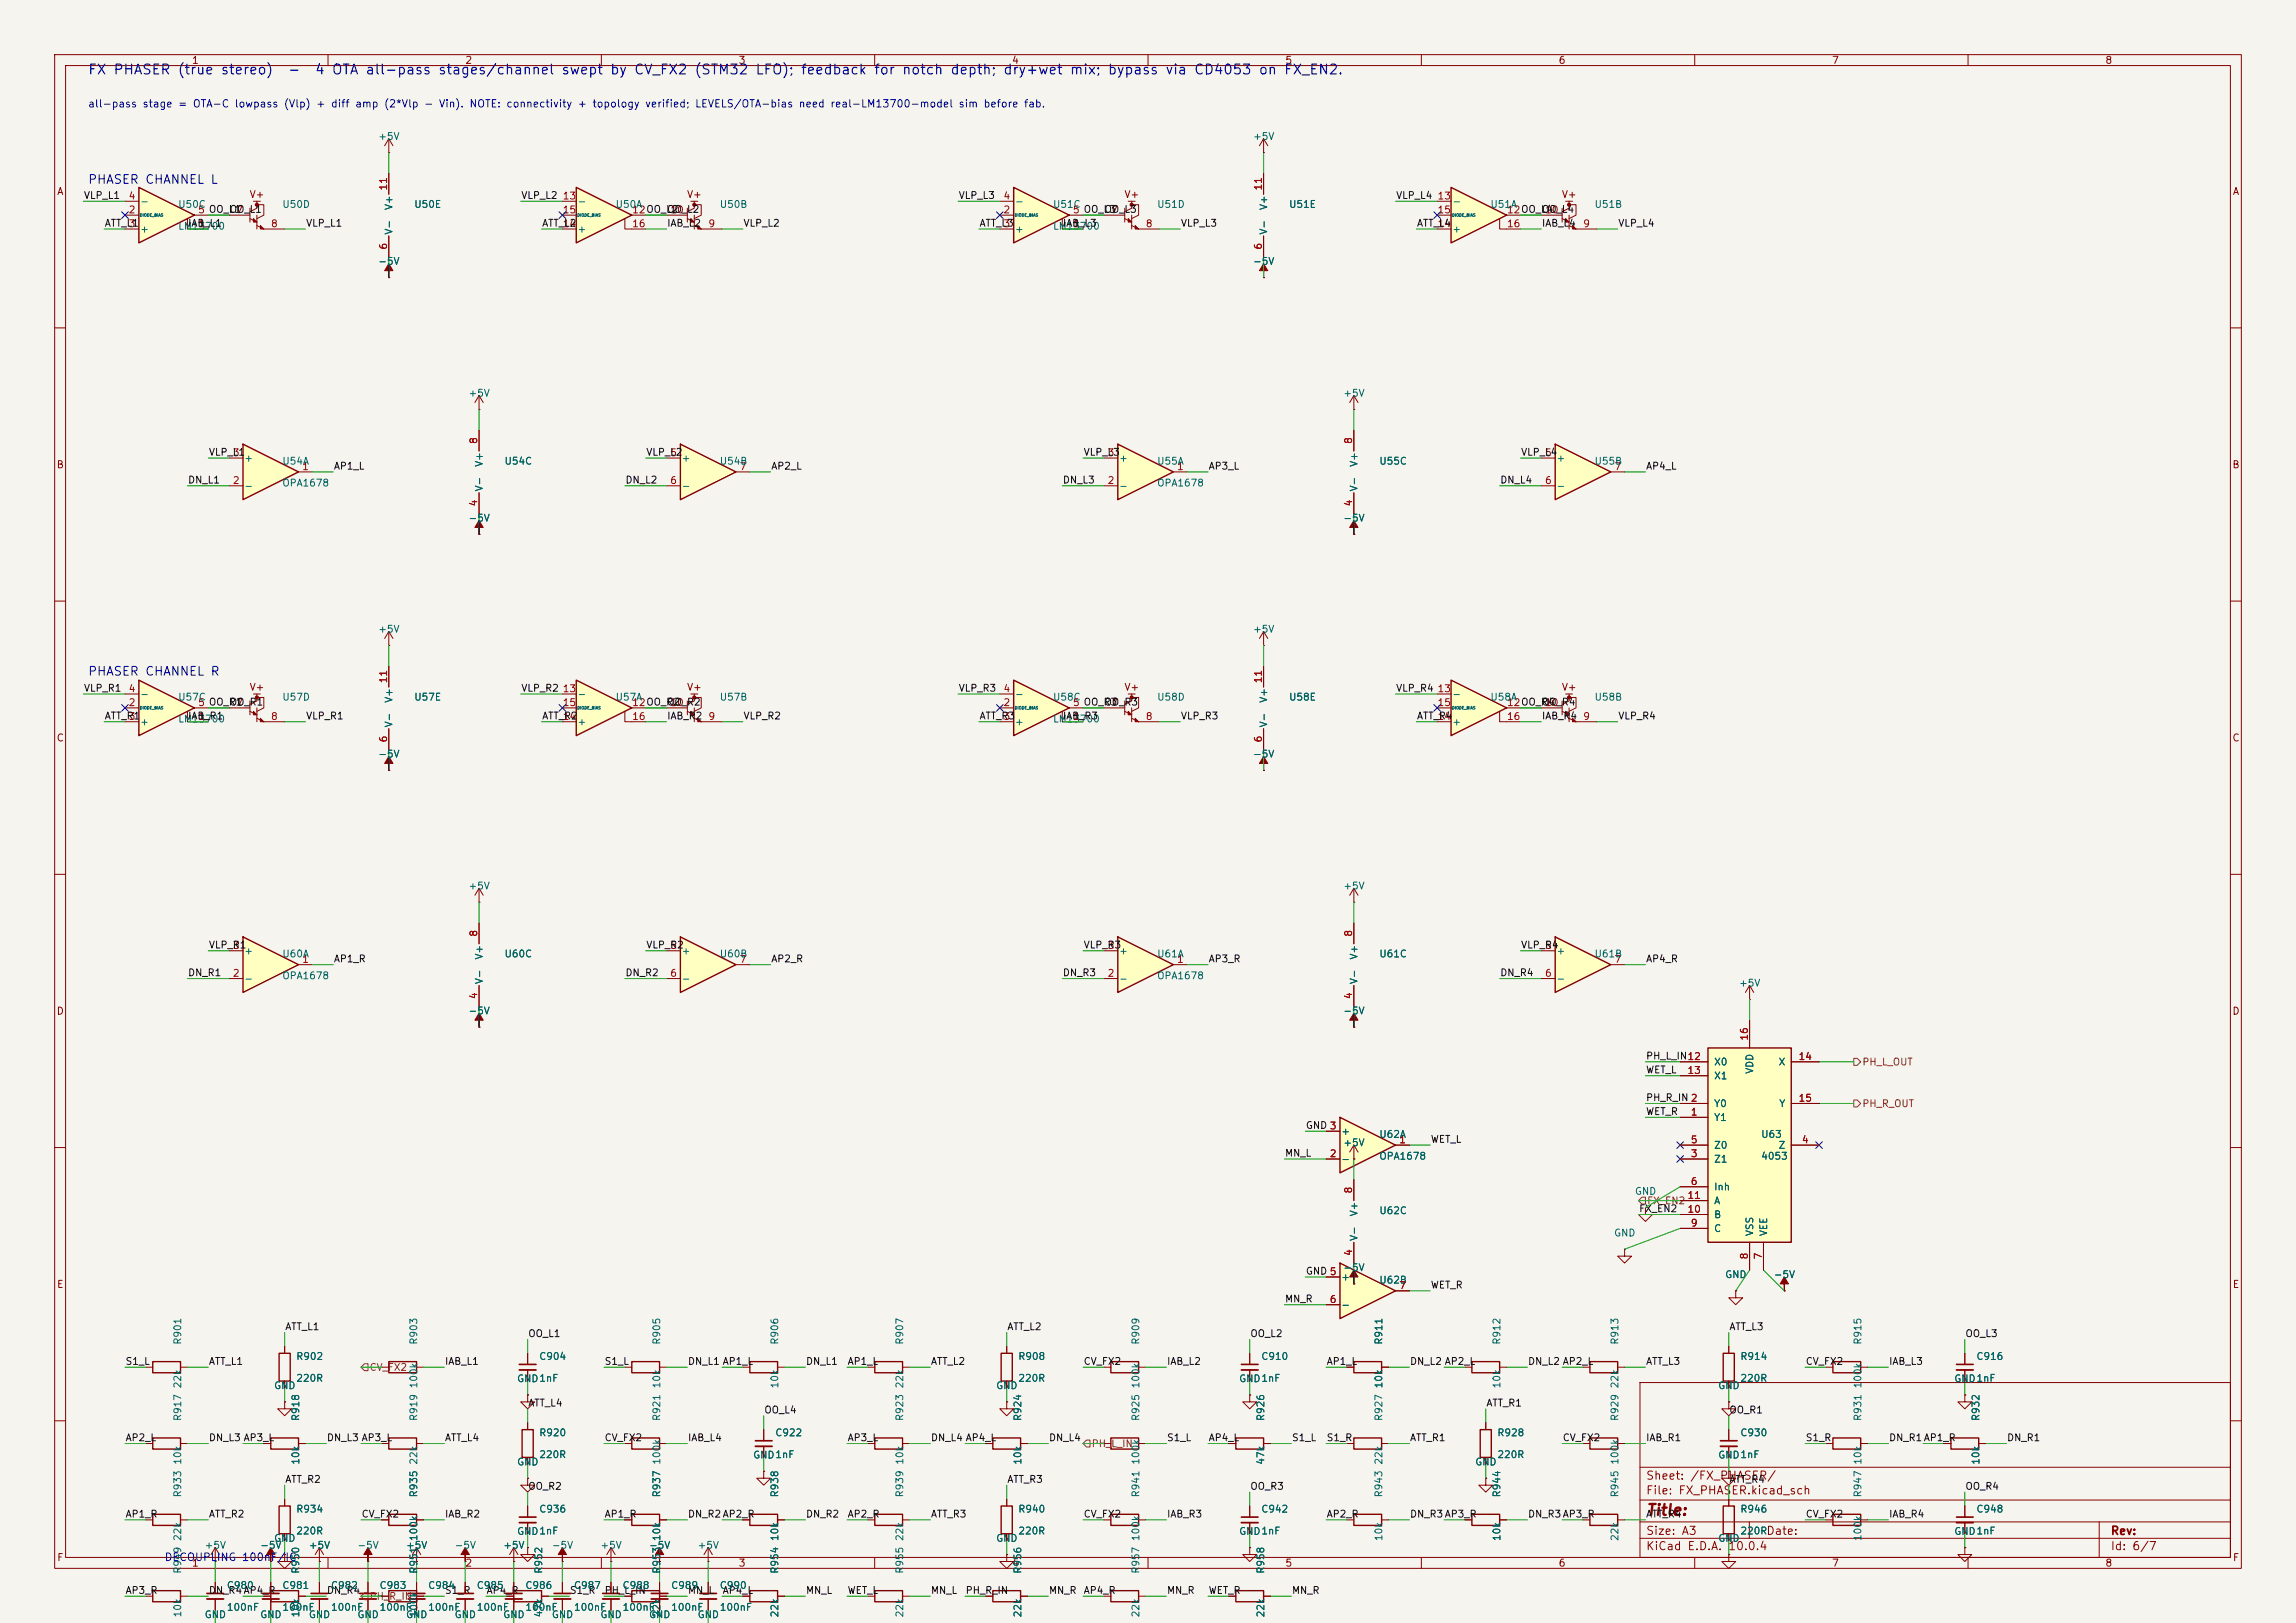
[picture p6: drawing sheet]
<svg xmlns="http://www.w3.org/2000/svg" width="420mm" height="297mm" viewBox="0 0 420 297" stroke-linecap="round" stroke-linejoin="round" font-family="sans-serif">
<defs><g id="words">
<text font-size="2" fill="#840000" x="301" y="277.8">Title:</text>
<g font-size="1.8" fill="#0000c2">
<text x="16" y="14.1">FX PHASER (true stereo)</text>
<text x="52.5" y="14.1">-</text>
<text x="57.5" y="14.1">4 OTA all-pass stages/channel swept by CV_FX2 (STM32 LFO); feedback for notch depth; dry+wet mix; bypass via CD4053 on FX_EN2.</text>
</g>
<g font-size="1.6" fill="#0000c2">
<text x="16" y="34">PHASER CHANNEL L</text>
<text x="16" y="124">PHASER CHANNEL R</text>
</g>
<g font-size="1.5" fill="#840000">
<text x="301" y="273.8">File: FX_PHASER.kicad_sch</text>
<text x="301" y="271.1">Sheet: /FX_PHASER/</text>
<text x="301" y="281.2">Size: A3</text>
<text x="323" y="281.2">Date:</text>
<text x="386" y="281.2">Rev:</text>
<text x="301" y="284">KiCad E.D.A. 10.0.4</text>
<text x="386" y="284">Id: 6/7</text>
</g>
<text font-size="1.4" fill="#0000c2" x="30" y="286">DECOUPLING 100nF/IC</text>
<g font-size="1.3" fill="#840000">
<text x="35" y="12">1</text>
<text x="85" y="12">2</text>
<text x="135" y="12">3</text>
<text x="185" y="12">4</text>
<text x="235" y="12">5</text>
<text x="285" y="12">6</text>
<text x="335" y="12">7</text>
<text x="385" y="12">8</text>
<text x="10.3" y="36">A</text>
<text x="408.3" y="36">A</text>
<text x="45.6" y="36.5">V+</text>
<text x="125.6" y="36.5">V+</text>
<text x="205.6" y="36.5">V+</text>
<text x="285.6" y="36.5">V+</text>
<text x="10.3" y="86">B</text>
<text x="408.2" y="86">B</text>
<text x="45.6" y="126.7">V+</text>
<text x="125.6" y="126.7">V+</text>
<text x="205.6" y="126.7">V+</text>
<text x="285.6" y="126.7">V+</text>
<text x="10.3" y="136">C</text>
<text x="408.2" y="136">C</text>
<text x="10.3" y="186">D</text>
<text x="408.2" y="186">D</text>
<text x="10.3" y="236">E</text>
<text x="408.3" y="236">E</text>
<text x="10.3" y="286">F</text>
<text x="35" y="287">1</text>
<text x="85" y="287">2</text>
<text x="135" y="287">3</text>
<text x="185" y="287">4</text>
<text x="235" y="287">5</text>
<text x="285" y="287">6</text>
<text x="335" y="287">7</text>
<text x="385" y="287">8</text>
<text x="408.3" y="286">F</text>
</g>
<text font-size="1.3" fill="#0000c2" x="16" y="20">all-pass stage = OTA-C lowpass (Vlp) + diff amp (2*Vlp - Vin). NOTE: connectivity + topology verified; LEVELS/OTA-bias need real-LM13700-model sim before fab.</text>
<g font-size="1.3" fill="#006464">
<text x="69.1" y="25.9">+5V</text>
<text x="229.1" y="25.9">+5V</text>
<text x="25.5" y="37.8">-</text>
<text x="32.5" y="38.3">U50C</text>
<text x="51.5" y="38.3">U50D</text>
<text x="72.1" y="38.6" transform="rotate(-90 72.1 38.6)">V+</text>
<text x="75.7" y="38.3">U50E</text>
<text x="105.5" y="37.8">-</text>
<text x="112.5" y="38.3">U50A</text>
<text x="131.5" y="38.3">U50B</text>
<text x="185.5" y="37.8">-</text>
<text x="192.5" y="38.3">U51C</text>
<text x="211.6" y="38.3">U51D</text>
<text x="232.1" y="38.6" transform="rotate(-90 232.1 38.6)">V+</text>
<text x="235.7" y="38.3">U51E</text>
<text x="265.6" y="37.8">-</text>
<text x="272.5" y="38.3">U51A</text>
<text x="291.6" y="38.3">U51B</text>
<text x="25.5" y="42.9">+</text>
<text x="32.5" y="42.3">LM13700</text>
<text x="72.1" y="43.1" transform="rotate(-90 72.1 43.1)">V-</text>
<text x="105.5" y="42.9">+</text>
<text x="185.5" y="42.9">+</text>
<text x="192.5" y="42.3">LM13700</text>
<text x="232.1" y="43.1" transform="rotate(-90 232.1 43.1)">V-</text>
<text x="265.6" y="42.9">+</text>
<text x="69.1" y="48.8">-5V</text>
<text x="229.1" y="48.8">-5V</text>
<text x="85.6" y="72.9">+5V</text>
<text x="245.6" y="72.9">+5V</text>
<text x="44.6" y="89.9">-</text>
<text x="44.6" y="84.8">+</text>
<text x="51.5" y="85.3">U54A</text>
<text x="51.5" y="89.3">OPA1678</text>
<text x="88.6" y="85.5" transform="rotate(-90 88.6 85.5)">V+</text>
<text x="92.2" y="85.3">U54C</text>
<text x="124.6" y="84.8">+</text>
<text x="124.6" y="89.9">-</text>
<text x="131.5" y="85.3">U54B</text>
<text x="204.6" y="89.9">-</text>
<text x="204.6" y="84.8">+</text>
<text x="211.6" y="85.3">U55A</text>
<text x="211.6" y="89.3">OPA1678</text>
<text x="248.6" y="85.5" transform="rotate(-90 248.6 85.5)">V+</text>
<text x="252.2" y="85.3">U55C</text>
<text x="284.6" y="84.8">+</text>
<text x="284.6" y="89.9">-</text>
<text x="291.6" y="85.3">U55B</text>
<text x="85.6" y="95.8">-5V</text>
<text x="88.6" y="90" transform="rotate(-90 88.6 90)">V-</text>
<text x="245.6" y="95.8">-5V</text>
<text x="248.6" y="90" transform="rotate(-90 248.6 90)">V-</text>
<text x="69.1" y="116.1">+5V</text>
<text x="229.1" y="116.1">+5V</text>
<text x="25.5" y="128">-</text>
<text x="32.5" y="128.5">U57C</text>
<text x="51.5" y="128.5">U57D</text>
<text x="72.1" y="128.7" transform="rotate(-90 72.1 128.7)">V+</text>
<text x="75.7" y="128.5">U57E</text>
<text x="105.5" y="128">-</text>
<text x="112.5" y="128.5">U57A</text>
<text x="131.5" y="128.5">U57B</text>
<text x="185.5" y="128">-</text>
<text x="192.5" y="128.5">U58C</text>
<text x="211.6" y="128.5">U58D</text>
<text x="232.1" y="128.7" transform="rotate(-90 232.1 128.7)">V+</text>
<text x="235.7" y="128.5">U58E</text>
<text x="265.6" y="128">-</text>
<text x="272.5" y="128.5">U58A</text>
<text x="291.6" y="128.5">U58B</text>
<text x="25.5" y="133.1">+</text>
<text x="32.5" y="132.5">LM13700</text>
<text x="72.1" y="133.2" transform="rotate(-90 72.1 133.2)">V-</text>
<text x="105.5" y="133.1">+</text>
<text x="185.5" y="133.1">+</text>
<text x="192.5" y="132.5">LM13700</text>
<text x="232.1" y="133.2" transform="rotate(-90 232.1 133.2)">V-</text>
<text x="265.6" y="133.1">+</text>
<text x="69.1" y="138.9">-5V</text>
<text x="229.1" y="138.9">-5V</text>
<text x="85.6" y="163.1">+5V</text>
<text x="245.6" y="163.1">+5V</text>
<text x="44.6" y="175">+</text>
<text x="51.5" y="175.5">U60A</text>
<text x="51.5" y="179.5">OPA1678</text>
<text x="88.6" y="175.7" transform="rotate(-90 88.6 175.7)">V+</text>
<text x="92.2" y="175.5">U60C</text>
<text x="124.6" y="175">+</text>
<text x="131.5" y="175.5">U60B</text>
<text x="204.6" y="175">+</text>
<text x="211.6" y="175.5">U61A</text>
<text x="211.6" y="179.5">OPA1678</text>
<text x="248.6" y="175.7" transform="rotate(-90 248.6 175.7)">V+</text>
<text x="252.2" y="175.5">U61C</text>
<text x="284.6" y="175">+</text>
<text x="291.6" y="175.5">U61B</text>
<text x="44.6" y="180">-</text>
<text x="85.6" y="185.9">-5V</text>
<text x="88.6" y="180.2" transform="rotate(-90 88.6 180.2)">V-</text>
<text x="124.6" y="180">-</text>
<text x="204.6" y="180">-</text>
<text x="245.6" y="185.9">-5V</text>
<text x="248.6" y="180.2" transform="rotate(-90 248.6 180.2)">V-</text>
<text x="284.6" y="180">-</text>
<text x="318" y="180.9">+5V</text>
<text x="313.4" y="195.3">X0</text>
<text x="313.4" y="197.8">X1</text>
<text x="321" y="196.6" transform="rotate(-90 321 196.6)">VDD</text>
<text x="325.2" y="195.3">X</text>
<text x="313.4" y="202.9">Y0</text>
<text x="325.4" y="202.9">Y</text>
<text x="245.2" y="208">+</text>
<text x="252.2" y="208.5">U62A</text>
<text x="313.4" y="205.4">Y1</text>
<text x="322" y="208.5">U63</text>
<text x="245.2" y="213.1">-</text>
<text x="245.6" y="210.1">+5V</text>
<text x="252.2" y="212.5">OPA1678</text>
<text x="313.4" y="213.1">Z1</text>
<text x="313.4" y="210.5">Z0</text>
<text x="322" y="212.5">4053</text>
<text x="325.2" y="210.5">Z</text>
<text x="299" y="219">GND</text>
<text x="313.4" y="218.1">Inh</text>
<text x="313.4" y="220.7">A</text>
<text x="248.6" y="227.2" transform="rotate(-90 248.6 227.2)">V-</text>
<text x="248.6" y="222.7" transform="rotate(-90 248.6 222.7)">V+</text>
<text x="252.2" y="222.5">U62C</text>
<text x="295.1" y="226.6">GND</text>
<text x="313.4" y="225.8">C</text>
<text x="313.4" y="223.2">B</text>
<text x="321" y="226.3" transform="rotate(-90 321 226.3)">VSS</text>
<text x="323.6" y="226.3" transform="rotate(-90 323.6 226.3)">VEE</text>
<text x="245.6" y="232.9">-5V</text>
<text x="245.2" y="234.7">+</text>
<text x="245.2" y="239.7">-</text>
<text x="252.2" y="235.2">U62B</text>
<text x="315.5" y="234.2">GND</text>
<text x="324.4" y="234.2">-5V</text>
<text x="33.5" y="246.2" transform="rotate(-90 33.5 246.2)">R901</text>
<text x="54.1" y="249.2">R902</text>
<text x="76.6" y="246.2" transform="rotate(-90 76.6 246.2)">R903</text>
<text x="98.5" y="249.2">C904</text>
<text x="121.1" y="246.2" transform="rotate(-90 121.1 246.2)">R905</text>
<text x="142.7" y="246.2" transform="rotate(-90 142.7 246.2)">R906</text>
<text x="165.5" y="246.2" transform="rotate(-90 165.5 246.2)">R907</text>
<text x="186.2" y="249.2">R908</text>
<text x="208.7" y="246.2" transform="rotate(-90 208.7 246.2)">R909</text>
<text x="230.6" y="249.2">C910</text>
<text x="253.2" y="246.2" transform="rotate(-90 253.2 246.2)">R911</text>
<text x="274.8" y="246.2" transform="rotate(-90 274.8 246.2)">R912</text>
<text x="296.3" y="246.2" transform="rotate(-90 296.3 246.2)">R913</text>
<text x="318.2" y="249.2">R914</text>
<text x="340.8" y="246.2" transform="rotate(-90 340.8 246.2)">R915</text>
<text x="361.4" y="249.2">C916</text>
<text x="33.5" y="254.2" transform="rotate(-90 33.5 254.2)">22k</text>
<text x="50" y="254.5">GND</text>
<text x="54.1" y="253.2">220R</text>
<text x="76.6" y="254.2" transform="rotate(-90 76.6 254.2)">100k</text>
<text x="94.5" y="253.2">GND1nF</text>
<text x="121.1" y="254.2" transform="rotate(-90 121.1 254.2)">10k</text>
<text x="142.7" y="254.2" transform="rotate(-90 142.7 254.2)">10k</text>
<text x="165.5" y="254.2" transform="rotate(-90 165.5 254.2)">22k</text>
<text x="182.1" y="254.5">GND</text>
<text x="186.2" y="253.2">220R</text>
<text x="208.7" y="254.2" transform="rotate(-90 208.7 254.2)">100k</text>
<text x="226.6" y="253.2">GND1nF</text>
<text x="253.2" y="254.2" transform="rotate(-90 253.2 254.2)">10k</text>
<text x="274.8" y="254.2" transform="rotate(-90 274.8 254.2)">10k</text>
<text x="296.3" y="254.2" transform="rotate(-90 296.3 254.2)">22k</text>
<text x="314.2" y="254.5">GND</text>
<text x="318.2" y="253.2">220R</text>
<text x="340.8" y="254.2" transform="rotate(-90 340.8 254.2)">100k</text>
<text x="357.4" y="253.2">GND1nF</text>
<text x="33.5" y="260.2" transform="rotate(-90 33.5 260.2)">R917</text>
<text x="55" y="260.2" transform="rotate(-90 55 260.2)">R918</text>
<text x="76.6" y="260.2" transform="rotate(-90 76.6 260.2)">R919</text>
<text x="98.5" y="263.1">R920</text>
<text x="121.1" y="260.2" transform="rotate(-90 121.1 260.2)">R921</text>
<text x="141.7" y="263.1">C922</text>
<text x="165.5" y="260.2" transform="rotate(-90 165.5 260.2)">R923</text>
<text x="187.1" y="260.2" transform="rotate(-90 187.1 260.2)">R924</text>
<text x="208.7" y="260.2" transform="rotate(-90 208.7 260.2)">R925</text>
<text x="231.6" y="260.2" transform="rotate(-90 231.6 260.2)">R926</text>
<text x="253.2" y="260.2" transform="rotate(-90 253.2 260.2)">R927</text>
<text x="273.8" y="263.1">R928</text>
<text x="296.3" y="260.2" transform="rotate(-90 296.3 260.2)">R929</text>
<text x="318.2" y="263.1">C930</text>
<text x="340.8" y="260.2" transform="rotate(-90 340.8 260.2)">R931</text>
<text x="362.4" y="260.2" transform="rotate(-90 362.4 260.2)">R932</text>
<text x="33.5" y="268.2" transform="rotate(-90 33.5 268.2)">10k</text>
<text x="55" y="268.2" transform="rotate(-90 55 268.2)">10k</text>
<text x="76.6" y="268.2" transform="rotate(-90 76.6 268.2)">22k</text>
<text x="94.5" y="268.5">GND</text>
<text x="98.5" y="267.1">220R</text>
<text x="121.1" y="268.2" transform="rotate(-90 121.1 268.2)">100k</text>
<text x="137.7" y="267.2">GND1nF</text>
<text x="165.5" y="268.2" transform="rotate(-90 165.5 268.2)">10k</text>
<text x="187.1" y="268.2" transform="rotate(-90 187.1 268.2)">10k</text>
<text x="208.7" y="268.2" transform="rotate(-90 208.7 268.2)">100k</text>
<text x="231.6" y="268.2" transform="rotate(-90 231.6 268.2)">47k</text>
<text x="253.2" y="268.2" transform="rotate(-90 253.2 268.2)">22k</text>
<text x="269.7" y="268.5">GND</text>
<text x="273.8" y="267.1">220R</text>
<text x="296.3" y="268.2" transform="rotate(-90 296.3 268.2)">100k</text>
<text x="314.2" y="267.2">GND1nF</text>
<text x="340.8" y="268.2" transform="rotate(-90 340.8 268.2)">10k</text>
<text x="362.4" y="268.2" transform="rotate(-90 362.4 268.2)">10k</text>
<text x="33.5" y="274.1" transform="rotate(-90 33.5 274.1)">R933</text>
<text x="76.6" y="274.1" transform="rotate(-90 76.6 274.1)">R935</text>
<text x="121.1" y="274.1" transform="rotate(-90 121.1 274.1)">R937</text>
<text x="142.7" y="274.1" transform="rotate(-90 142.7 274.1)">R938</text>
<text x="165.5" y="274.1" transform="rotate(-90 165.5 274.1)">R939</text>
<text x="208.7" y="274.1" transform="rotate(-90 208.7 274.1)">R941</text>
<text x="253.2" y="274.1" transform="rotate(-90 253.2 274.1)">R943</text>
<text x="274.8" y="274.1" transform="rotate(-90 274.8 274.1)">R944</text>
<text x="296.3" y="274.1" transform="rotate(-90 296.3 274.1)">R945</text>
<text x="340.8" y="274.1" transform="rotate(-90 340.8 274.1)">R947</text>
<text x="54.1" y="277.1">R934</text>
<text x="54.1" y="281.1">220R</text>
<text x="94.5" y="281.2">GND1nF</text>
<text x="98.5" y="277.1">C936</text>
<text x="186.2" y="277.1">R940</text>
<text x="186.2" y="281.1">220R</text>
<text x="226.6" y="281.2">GND1nF</text>
<text x="230.6" y="277.1">C942</text>
<text x="318.2" y="277.1">R946</text>
<text x="318.2" y="281.1">220R</text>
<text x="357.4" y="281.2">GND1nF</text>
<text x="361.4" y="277.1">C948</text>
<text x="33.5" y="282.1" transform="rotate(-90 33.5 282.1)">22k</text>
<text x="37.3" y="283.7">+5V</text>
<text x="47.5" y="283.7">-5V</text>
<text x="50" y="282.5">GND</text>
<text x="56.4" y="283.7">+5V</text>
<text x="65.3" y="283.7">-5V</text>
<text x="74.2" y="283.7">+5V</text>
<text x="76.6" y="282.1" transform="rotate(-90 76.6 282.1)">100k</text>
<text x="83.1" y="283.7">-5V</text>
<text x="91.9" y="283.7">+5V</text>
<text x="100.8" y="283.7">-5V</text>
<text x="109.7" y="283.7">+5V</text>
<text x="118.6" y="283.7">-5V</text>
<text x="121.1" y="282.1" transform="rotate(-90 121.1 282.1)">10k</text>
<text x="127.5" y="283.7">+5V</text>
<text x="142.7" y="282.1" transform="rotate(-90 142.7 282.1)">10k</text>
<text x="165.5" y="282.1" transform="rotate(-90 165.5 282.1)">22k</text>
<text x="182.1" y="282.5">GND</text>
<text x="208.7" y="282.1" transform="rotate(-90 208.7 282.1)">100k</text>
<text x="253.2" y="282.1" transform="rotate(-90 253.2 282.1)">10k</text>
<text x="274.8" y="282.1" transform="rotate(-90 274.8 282.1)">10k</text>
<text x="296.3" y="282.1" transform="rotate(-90 296.3 282.1)">22k</text>
<text x="314.2" y="282.5">GND</text>
<text x="340.8" y="282.1" transform="rotate(-90 340.8 282.1)">100k</text>
<text x="33.5" y="288.1" transform="rotate(-90 33.5 288.1)">R949</text>
<text x="41.4" y="291.1">C980</text>
<text x="51.5" y="291.1">C981</text>
<text x="55" y="288.1" transform="rotate(-90 55 288.1)">R950</text>
<text x="60.4" y="291.1">C982</text>
<text x="69.3" y="291.1">C983</text>
<text x="76.6" y="288.1" transform="rotate(-90 76.6 288.1)">R951</text>
<text x="78.2" y="291.1">C984</text>
<text x="87.1" y="291.1">C985</text>
<text x="96" y="291.1">C986</text>
<text x="99.5" y="288.1" transform="rotate(-90 99.5 288.1)">R952</text>
<text x="104.9" y="291.1">C987</text>
<text x="113.8" y="291.1">C988</text>
<text x="121.1" y="288.1" transform="rotate(-90 121.1 288.1)">R953</text>
<text x="122.7" y="291.1">C989</text>
<text x="131.5" y="291.1">C990</text>
<text x="142.7" y="288.1" transform="rotate(-90 142.7 288.1)">R954</text>
<text x="165.5" y="288.1" transform="rotate(-90 165.5 288.1)">R955</text>
<text x="187.1" y="288.1" transform="rotate(-90 187.1 288.1)">R956</text>
<text x="208.7" y="288.1" transform="rotate(-90 208.7 288.1)">R957</text>
<text x="231.6" y="288.1" transform="rotate(-90 231.6 288.1)">R958</text>
<text x="33.5" y="296.1" transform="rotate(-90 33.5 296.1)">10k</text>
<text x="37.3" y="296.4">GND</text>
<text x="41.4" y="295.1">100nF</text>
<text x="47.5" y="296.4">GND</text>
<text x="51.5" y="295.1">100nF</text>
<text x="55" y="296.1" transform="rotate(-90 55 296.1)">10k</text>
<text x="56.4" y="296.4">GND</text>
<text x="60.4" y="295.1">100nF</text>
<text x="65.3" y="296.4">GND</text>
<text x="69.3" y="295.1">100nF</text>
<text x="74.2" y="296.4">GND</text>
<text x="76.6" y="296.1" transform="rotate(-90 76.6 296.1)">100k</text>
<text x="78.2" y="295.1">100nF</text>
<text x="83.1" y="296.4">GND</text>
<text x="87.1" y="295.1">100nF</text>
<text x="91.9" y="296.4">GND</text>
<text x="96" y="295.1">100nF</text>
<text x="99.5" y="296.1" transform="rotate(-90 99.5 296.1)">47k</text>
<text x="100.8" y="296.4">GND</text>
<text x="104.9" y="295.1">100nF</text>
<text x="109.7" y="296.4">GND</text>
<text x="113.8" y="295.1">100nF</text>
<text x="118.6" y="296.4">GND</text>
<text x="121.1" y="296.1" transform="rotate(-90 121.1 296.1)">22k</text>
<text x="122.7" y="295.1">100nF</text>
<text x="127.5" y="296.4">GND</text>
<text x="131.5" y="295.1">100nF</text>
<text x="142.7" y="296.1" transform="rotate(-90 142.7 296.1)">22k</text>
<text x="165.5" y="296.1" transform="rotate(-90 165.5 296.1)">22k</text>
<text x="187.1" y="296.1" transform="rotate(-90 187.1 296.1)">22k</text>
<text x="208.7" y="296.1" transform="rotate(-90 208.7 296.1)">22k</text>
<text x="231.6" y="296.1" transform="rotate(-90 231.6 296.1)">22k</text>
</g>
<g font-size="1.3" fill="#a90000">
<text x="71.1" y="35" transform="rotate(-90 71.1 35)">11</text>
<text x="231.1" y="35" transform="rotate(-90 231.1 35)">11</text>
<text x="23.4" y="39.3">2</text>
<text x="23.4" y="41.9">3</text>
<text x="23.4" y="36.8">4</text>
<text x="36.1" y="41.9">1</text>
<text x="36.1" y="39.3">5 OO_L1</text>
<text x="43.1" y="39.3">7</text>
<text x="49.5" y="41.9">8</text>
<text x="102.8" y="36.8">13</text>
<text x="102.8" y="41.9">14</text>
<text x="102.8" y="39.3">15</text>
<text x="115.5" y="39.3">12OO_L2</text>
<text x="115.5" y="41.9">16</text>
<text x="122.5" y="39.3">10</text>
<text x="129.5" y="41.9">9</text>
<text x="183.4" y="39.3">2</text>
<text x="183.4" y="41.9">3</text>
<text x="183.4" y="36.8">4</text>
<text x="196.1" y="41.9">1</text>
<text x="196.1" y="39.3">5 OO_L3</text>
<text x="203.1" y="39.3">7</text>
<text x="209.5" y="41.9">8</text>
<text x="262.8" y="36.8">13</text>
<text x="262.8" y="41.9">14</text>
<text x="262.8" y="39.3">15</text>
<text x="275.5" y="39.3">12OO_L4</text>
<text x="275.5" y="41.9">16</text>
<text x="282.5" y="39.3">10</text>
<text x="289.5" y="41.9">9</text>
<text x="71.1" y="45.8" transform="rotate(-90 71.1 45.8)">6</text>
<text x="231.1" y="45.8" transform="rotate(-90 231.1 45.8)">6</text>
<text x="42.5" y="83.8">3</text>
<text x="87.6" y="81.4" transform="rotate(-90 87.6 81.4)">8</text>
<text x="122.5" y="83.8">5</text>
<text x="202.5" y="83.8">3</text>
<text x="247.6" y="81.4" transform="rotate(-90 247.6 81.4)">8</text>
<text x="282.5" y="83.8">5</text>
<text x="42.5" y="88.9">2</text>
<text x="55.2" y="86.3">1</text>
<text x="122.5" y="88.9">6</text>
<text x="135.2" y="86.3">7</text>
<text x="202.5" y="88.9">2</text>
<text x="215.2" y="86.3">1</text>
<text x="282.5" y="88.9">6</text>
<text x="295.2" y="86.3">7</text>
<text x="87.6" y="92.8" transform="rotate(-90 87.6 92.8)">4</text>
<text x="247.6" y="92.8" transform="rotate(-90 247.6 92.8)">4</text>
<text x="71.1" y="125.1" transform="rotate(-90 71.1 125.1)">11</text>
<text x="231.1" y="125.1" transform="rotate(-90 231.1 125.1)">11</text>
<text x="23.4" y="129.5">2</text>
<text x="23.4" y="127">4</text>
<text x="36.1" y="129.5">5 OO_R1</text>
<text x="43.1" y="129.5">7</text>
<text x="102.8" y="127">13</text>
<text x="102.8" y="129.5">15</text>
<text x="115.5" y="129.5">12OO_R2</text>
<text x="122.5" y="129.5">10</text>
<text x="183.4" y="129.5">2</text>
<text x="183.4" y="127">4</text>
<text x="196.1" y="129.5">5 OO_R3</text>
<text x="203.1" y="129.5">7</text>
<text x="262.8" y="127">13</text>
<text x="262.8" y="129.5">15</text>
<text x="275.5" y="129.5">12OO_R4</text>
<text x="282.5" y="129.5">10</text>
<text x="23.4" y="132.1">3</text>
<text x="36.1" y="132.1">1</text>
<text x="49.5" y="132.1">8</text>
<text x="71.1" y="136" transform="rotate(-90 71.1 136)">6</text>
<text x="102.8" y="132.1">14</text>
<text x="115.5" y="132.1">16</text>
<text x="129.5" y="132.1">9</text>
<text x="183.4" y="132.1">3</text>
<text x="196.1" y="132.1">1</text>
<text x="209.5" y="132.1">8</text>
<text x="231.1" y="136" transform="rotate(-90 231.1 136)">6</text>
<text x="262.8" y="132.1">14</text>
<text x="275.5" y="132.1">16</text>
<text x="289.5" y="132.1">9</text>
<text x="42.5" y="174">3</text>
<text x="87.6" y="171.5" transform="rotate(-90 87.6 171.5)">8</text>
<text x="122.5" y="174">5</text>
<text x="202.5" y="174">3</text>
<text x="247.6" y="171.5" transform="rotate(-90 247.6 171.5)">8</text>
<text x="282.5" y="174">5</text>
<text x="42.5" y="179">2</text>
<text x="55.2" y="176.5">1</text>
<text x="122.5" y="179">6</text>
<text x="135.2" y="176.5">7</text>
<text x="202.5" y="179">2</text>
<text x="215.2" y="176.5">1</text>
<text x="282.5" y="179">6</text>
<text x="295.2" y="176.5">7</text>
<text x="87.6" y="183" transform="rotate(-90 87.6 183)">4</text>
<text x="247.6" y="183" transform="rotate(-90 247.6 183)">4</text>
<text x="320" y="190.5" transform="rotate(-90 320 190.5)">16</text>
<text x="308.6" y="196.8">13</text>
<text x="308.6" y="194.3">12</text>
<text x="328.9" y="194.3">14</text>
<text x="309.2" y="201.9">2</text>
<text x="328.9" y="201.9">15</text>
<text x="243.1" y="207">3</text>
<text x="255.8" y="209.5">1</text>
<text x="309.2" y="204.4">1</text>
<text x="309.2" y="209.5">5</text>
<text x="329.5" y="209.5">4</text>
<text x="243.1" y="212.1">2</text>
<text x="309.2" y="212.1">3</text>
<text x="247.6" y="218.5" transform="rotate(-90 247.6 218.5)">8</text>
<text x="308.6" y="219.7">11</text>
<text x="309.2" y="217.1">6</text>
<text x="308.6" y="222.2">10</text>
<text x="309.2" y="224.8">9</text>
<text x="243.1" y="233.7">5</text>
<text x="247.6" y="229.9" transform="rotate(-90 247.6 229.9)">4</text>
<text x="320" y="230.6" transform="rotate(-90 320 230.6)">8</text>
<text x="322.6" y="230.6" transform="rotate(-90 322.6 230.6)">7</text>
<text x="243.1" y="238.7">6</text>
<text x="255.8" y="236.2">7</text>
</g>
<g font-size="1.3" fill="#0f0f0f">
<text x="15.2" y="36.7">VLP_L1</text>
<text x="19" y="41.8">ATT_L1</text>
<text x="34.3" y="41.8">IAB_L1</text>
<text x="41.9" y="39.2">OO_L1</text>
<text x="55.9" y="41.8">VLP_L1</text>
<text x="95.2" y="36.7">VLP_L2</text>
<text x="99.1" y="41.8">ATT_L2</text>
<text x="121.9" y="39.2">OO_L2</text>
<text x="121.9" y="41.8">IAB_L2</text>
<text x="135.9" y="41.8">VLP_L2</text>
<text x="175.3" y="36.7">VLP_L3</text>
<text x="179.1" y="41.8">ATT_L3</text>
<text x="194.3" y="41.8">IAB_L3</text>
<text x="201.9" y="39.2">OO_L3</text>
<text x="215.9" y="41.8">VLP_L3</text>
<text x="255.3" y="36.7">VLP_L4</text>
<text x="259.1" y="41.8">ATT_L4</text>
<text x="281.9" y="39.2">OO_L4</text>
<text x="281.9" y="41.8">IAB_L4</text>
<text x="295.9" y="41.8">VLP_L4</text>
<text x="38.1" y="83.7">VLP_L1</text>
<text x="118.1" y="83.7">VLP_L2</text>
<text x="198.1" y="83.7">VLP_L3</text>
<text x="278.1" y="83.7">VLP_L4</text>
<text x="34.3" y="88.8">DN_L1</text>
<text x="61" y="86.2">AP1_L</text>
<text x="114.3" y="88.8">DN_L2</text>
<text x="141" y="86.2">AP2_L</text>
<text x="194.3" y="88.8">DN_L3</text>
<text x="221" y="86.2">AP3_L</text>
<text x="274.3" y="88.8">DN_L4</text>
<text x="301" y="86.2">AP4_L</text>
<text x="15.2" y="126.9">VLP_R1</text>
<text x="19" y="132">ATT_R1</text>
<text x="34.3" y="132">IAB_R1</text>
<text x="41.9" y="129.4">OO_R1</text>
<text x="55.9" y="132">VLP_R1</text>
<text x="95.2" y="126.9">VLP_R2</text>
<text x="99.1" y="132">ATT_R2</text>
<text x="121.9" y="132">IAB_R2</text>
<text x="121.9" y="129.4">OO_R2</text>
<text x="135.9" y="132">VLP_R2</text>
<text x="175.3" y="126.9">VLP_R3</text>
<text x="179.1" y="132">ATT_R3</text>
<text x="194.3" y="132">IAB_R3</text>
<text x="201.9" y="129.4">OO_R3</text>
<text x="215.9" y="132">VLP_R3</text>
<text x="255.3" y="126.9">VLP_R4</text>
<text x="259.1" y="132">ATT_R4</text>
<text x="281.9" y="132">IAB_R4</text>
<text x="281.9" y="129.4">OO_R4</text>
<text x="295.9" y="132">VLP_R4</text>
<text x="38.1" y="173.9">VLP_R1</text>
<text x="118.1" y="173.9">VLP_R2</text>
<text x="198.1" y="173.9">VLP_R3</text>
<text x="278.1" y="173.9">VLP_R4</text>
<text x="34.3" y="178.9">DN_R1</text>
<text x="61" y="176.4">AP1_R</text>
<text x="114.3" y="178.9">DN_R2</text>
<text x="141" y="176.4">AP2_R</text>
<text x="194.3" y="178.9">DN_R3</text>
<text x="221" y="176.4">AP3_R</text>
<text x="274.3" y="178.9">DN_R4</text>
<text x="301" y="176.4">AP4_R</text>
<text x="301" y="196.7">WET_L</text>
<text x="301" y="194.2">PH_L_IN12</text>
<text x="301" y="201.8">PH_R_IN 2</text>
<text x="238.8" y="206.9">GND 3</text>
<text x="261.6" y="209.4">WET_L</text>
<text x="301" y="204.3">WET_R</text>
<text x="234.9" y="212">MN_L</text>
<text x="299.7" y="222.1">FX_EN2</text>
<text x="238.8" y="233.6">GND 5</text>
<text x="234.9" y="238.6">MN_R</text>
<text x="261.6" y="236.1">WET_R</text>
<text x="52.1" y="243.7">ATT_L1</text>
<text x="96.5" y="245">OO_L1</text>
<text x="184.1" y="243.7">ATT_L2</text>
<text x="228.6" y="245">OO_L2</text>
<text x="316.2" y="243.7">ATT_L3</text>
<text x="359.4" y="245">OO_L3</text>
<text x="22.9" y="250.1">S1_L</text>
<text x="38.1" y="250.1">ATT_L1</text>
<text x="81.3" y="250.1">IAB_L1</text>
<text x="110.5" y="250.1">S1_L</text>
<text x="125.7" y="250.1">DN_L1 AP1_L</text>
<text x="147.3" y="250.1">DN_L1</text>
<text x="154.9" y="250.1">AP1_L</text>
<text x="170.2" y="250.1">ATT_L2</text>
<text x="198.1" y="250.1">CV_FX2</text>
<text x="213.4" y="250.1">IAB_L2</text>
<text x="242.6" y="250.1">AP1_L</text>
<text x="257.8" y="250.1">DN_L2 AP2_L</text>
<text x="279.4" y="250.1">DN_L2 AP2_L</text>
<text x="301" y="250.1">ATT_L3</text>
<text x="330.2" y="250.1">CV_FX2</text>
<text x="345.4" y="250.1">IAB_L3</text>
<text x="96.5" y="257.7">ATT_L4</text>
<text x="271.8" y="257.7">ATT_R1</text>
<text x="139.7" y="259">OO_L4</text>
<text x="316.2" y="259">OO_R1</text>
<text x="22.9" y="264">AP2_L</text>
<text x="38.1" y="264">DN_L3 AP3_L</text>
<text x="59.7" y="264">DN_L3 AP3_L</text>
<text x="81.3" y="264">ATT_L4</text>
<text x="110.5" y="264">CV_FX2</text>
<text x="125.7" y="264">IAB_L4</text>
<text x="154.9" y="264">AP3_L</text>
<text x="170.2" y="264">DN_L4 AP4_L</text>
<text x="191.8" y="264">DN_L4</text>
<text x="213.4" y="264">S1_L</text>
<text x="221" y="264">AP4_L</text>
<text x="236.2" y="264">S1_L</text>
<text x="242.6" y="264">S1_R</text>
<text x="257.8" y="264">ATT_R1</text>
<text x="285.8" y="264">CV_FX2</text>
<text x="301" y="264">IAB_R1</text>
<text x="330.2" y="264">S1_R</text>
<text x="345.4" y="264">DN_R1AP1_R</text>
<text x="367" y="264">DN_R1</text>
<text x="52.1" y="271.7">ATT_R2</text>
<text x="96.5" y="272.9">OO_R2</text>
<text x="184.1" y="271.7">ATT_R3</text>
<text x="228.6" y="272.9">OO_R3</text>
<text x="316.2" y="271.7">ATT_R4</text>
<text x="359.4" y="272.9">OO_R4</text>
<text x="22.9" y="278">AP1_R</text>
<text x="38.1" y="278">ATT_R2</text>
<text x="66" y="278">CV_FX2</text>
<text x="81.3" y="278">IAB_R2</text>
<text x="110.5" y="278">AP1_R</text>
<text x="125.7" y="278">DN_R2AP2_R</text>
<text x="147.3" y="278">DN_R2</text>
<text x="154.9" y="278">AP2_R</text>
<text x="170.2" y="278">ATT_R3</text>
<text x="198.1" y="278">CV_FX2</text>
<text x="213.4" y="278">IAB_R3</text>
<text x="242.6" y="278">AP2_R</text>
<text x="257.8" y="278">DN_R3AP3_R</text>
<text x="279.4" y="278">DN_R3AP3_R</text>
<text x="301" y="278">ATT_R4</text>
<text x="330.2" y="278">CV_FX2</text>
<text x="345.4" y="278">IAB_R4</text>
<text x="22.9" y="292">AP3_R</text>
<text x="38.1" y="292">DN_R4AP4_R</text>
<text x="59.7" y="292">DN_R4</text>
<text x="81.3" y="292">S1_R</text>
<text x="88.9" y="292">AP4_R</text>
<text x="104.1" y="292">S1_R</text>
<text x="110.5" y="292">PH_L_IN</text>
<text x="125.7" y="292">MN_L</text>
<text x="132.1" y="292">AP4_L</text>
<text x="147.3" y="292">MN_L</text>
<text x="154.9" y="292">WET_L</text>
<text x="170.2" y="292">MN_L</text>
<text x="176.5" y="292">PH_R_IN</text>
<text x="191.8" y="292">MN_R</text>
<text x="198.1" y="292">AP4_R</text>
<text x="213.4" y="292">MN_R</text>
<text x="221" y="292">WET_R</text>
<text x="236.2" y="292">MN_R</text>
</g>
<g font-size="1.3" fill="#725600">
<text x="340.6" y="195.3">PH_L_OUT</text>
<text x="340.6" y="202.9">PH_R_OUT</text>
<text x="301.2" y="220.7">FX_EN2</text>
<text x="67.5" y="251.2">CV_FX2</text>
<text x="199.6" y="265.1">PH_L_IN</text>
<text x="67.5" y="293.1">PH_R_IN</text>
</g>
<g font-size=".5" fill="#006464">
<text x="25.5" y="39.8">DIODE_BIAS</text>
<text x="105.5" y="39.8">DIODE_BIAS</text>
<text x="185.5" y="39.8">DIODE_BIAS</text>
<text x="265.6" y="39.8">DIODE_BIAS</text>
<text x="25.5" y="129.9">DIODE_BIAS</text>
<text x="105.5" y="129.9">DIODE_BIAS</text>
<text x="185.5" y="129.9">DIODE_BIAS</text>
<text x="265.6" y="129.9">DIODE_BIAS</text>
</g>
</g></defs>
<path d="M0 0h420v297h-420z" fill="#f5f4ef" stroke="#f5f4ef" stroke-width=".18"/>
<g fill="none" stroke="#840000" stroke-width=".18">
<path d="M10 10h400v277h-400zM12 12h396v273h-396zM60 10v2M110 10v2M160 10v2M210 10v2M260 10v2M310 10v2M360 10v2M10 60h2M408 60h2M10 110h2"/>
<path d="M408 110h2M10 160h2M408 160h2M10 210h2M408 210h2M300 253h108v32h-108zM10 260h2M52.1 274.3v1.3M289.6 264.2h1.2M295.9 264.2h1.3M300 278.5h108M300 274.5h108"/>
<path d="M300 268.5h108M320 278.5v3M384 278.5v6.5M408 260h2M52.1 280.7v1.2M60 285v2M110 285v2M135.9 292.1h1.3M142.2 292.1h1.3M160 285v2M210 285v2M260 285v2"/>
<path d="M300 281.5h108M310 285v2M360 285v2"/>
</g>
<path d="M51.1 275.6h2v5.1h-2zM290.8 263.1h5.1v2.1h-5.1zM137.2 291.1h5v2h-5z" fill="none" stroke="#840000" stroke-width=".25"/>
<path d="M44.4 81.3l10.2 5.1-10.2 5z" fill="#ffffc2"/>
<path d="M44.4 81.3l10.2 5.1-10.2 5zM115.6 277.1h5v2h-5zM137.2 277.1h5v2h-5z" fill="none" stroke="#840000" stroke-width=".25"/>
<path d="M41.9 88.9h2.5M41.9 83.8h2.5M54.6 86.4h2.5M317.5 236.2v1.3h1.3l-1.3 1.3-1.3-1.3h1.3M317.5 236.2h.1M326.4 236.2h.1M114.3 278.1h1.3M120.6 278.1h1.3M135.9 278.1h1.3M139.7 269.2v1.3h1.3l-1.3 1.3-1.3-1.3h1.3M139.7 269.2h.1M142.2 278.1h1.3" fill="none" stroke="#840000" stroke-width=".18"/>
<path d="M326.4 233.7l.8 1.2h-.8v1.3v-1.3h-.8z" fill="#840000" stroke="#840000" stroke-width=".18"/>
<path d="M204.5 81.3l10.1 5.1-10.1 5z" fill="#ffffc2"/>
<path d="M204.5 81.3l10.1 5.1-10.1 5zM51.1 247.6h2v5.1h-2zM27.9 263.1h5.1v2.1h-5.1zM49.5 263.1h5.1v2.1h-5.1z" fill="none" stroke="#840000" stroke-width=".25"/>
<g fill="none" stroke="#840000" stroke-width=".18">
<path d="M201.9 39.4h3.8M205.7 38.1v2.5M206.4 36.8h1.2M207 36.8v1.3l-1.3 .6M207 37.5h1.3v1.9l-1.3 .6M207 39.4v2.5M205.7 40l1.3 .6M207 41.3l1.3 .6h3.8M231.1 50.8h.1M201.9 88.9h2.6M201.9 83.8h2.6M214.6 86.4h2.6"/>
<path d="M320 182.9h.1M320 180.3l-.7 1.3M320 180.3l.8 1.3M320 180.3v2.6M52.1 256.5v1.3h1.2l-1.2 1.3-1.3-1.3h1.3M52.1 256.5h.1M52.1 246.4v1.2M52.1 252.7v1.3M26.7 264.2h1.2M33 264.2h1.3M48.3 264.2h1.2M54.6 264.2h1.3"/>
<path d="M52.1 284.5v1.2h1.2l-1.2 1.3-1.3-1.3h1.3M52.1 284.5h.1M129.5 289.6v2M129.5 292.6v2"/>
</g>
<path d="M128 291.6h3.1" fill="none" stroke="#840000" stroke-width=".3"/>
<path d="M128 292.6h3.1" fill="none" stroke="#840000" stroke-width=".33"/>
<circle cx="207" cy="37.5" r=".25" fill="#840000" stroke="#840000" stroke-width=".25"/>
<g fill="#840000" stroke="#840000" stroke-width=".18">
<path d="M206.4 40l.6 .6h-.6z"/>
<path d="M207.6 41.3l.7 .6h-.7z"/>
<path d="M231.1 48.3l.8 1.2h-.8v1.3v-1.3h-.7z"/>
</g>
<path d="M312.4 191.8h15.3v35.5h-15.3z" fill="#ffffc2"/>
<path d="M312.4 191.8h15.3v35.5h-15.3zM27.9 249.2h5.1v2h-5.1zM115.6 291.1h5v2h-5z" fill="none" stroke="#840000" stroke-width=".25"/>
<g fill="none" stroke="#840000" stroke-width=".18">
<path d="M247.6 78.7v3.9M247.6 90.2v3.8M307.3 194.3h5.1M307.3 196.9h5.1M320 186.7v5.1M327.7 194.3h5M307.3 204.5h5.1M307.3 201.9h5.1M307.3 212.1h5.1M307.3 209.6h5.1M307.3 217.2h5.1M307.3 219.7h5.1"/>
<path d="M327.7 201.9h5M327.7 209.6h5M307.3 224.8h5.1M307.3 222.2h5.1M320 227.3v5.1M322.6 227.3v5.1M26.7 250.2h1.2M33 250.2h1.3M114.3 292.1h1.3M120.6 292.1h1.3M120.6 289.6v2M120.6 292.6v2"/>
<path d="M129.5 285.7h.1M129.5 283.2l-.7 1.3M129.5 283.2l.8 1.3M129.5 283.2v2.5M184.1 284.5v1.2h1.3l-1.3 1.3-1.2-1.3h1.2M184.1 284.5h.1"/>
</g>
<path d="M119.1 291.6h3.1" fill="none" stroke="#840000" stroke-width=".3"/>
<path d="M119.1 292.6h3.1" fill="none" stroke="#840000" stroke-width=".33"/>
<path d="M44.4 171.5l10.2 5-10.2 5.1z" fill="#ffffc2"/>
<path d="M44.4 171.5l10.2 5-10.2 5.1zM315.2 247.6h2v5.1h-2z" fill="none" stroke="#840000" stroke-width=".25"/>
<g fill="none" stroke="#840000" stroke-width=".18">
<path d="M247.6 74.9h.1M247.6 72.4l-.7 1.3M247.6 72.4l.8 1.3M247.6 72.4v2.5M281.9 129.5h3.8M285.7 128.3v2.5M285.7 130.2l1.3 .6M286.4 127h1.3M287 127v1.3l-1.3 .6M287 127.6h1.3v1.9l-1.3 .7M287 129.5v2.6M287 131.4l1.3 .7h3.8"/>
<path d="M41.9 179.1h2.5M41.9 174h2.5M54.6 176.5h2.5M316.2 246.4v1.2M316.2 252.7v1.3M111.8 285.7h.1M111.8 283.2l-.8 1.3M111.8 283.2l.7 1.3M111.8 283.2v2.5M120.6 285.7h.1"/>
</g>
<g fill="#840000" stroke="#840000" stroke-width=".18">
<path d="M120.6 283.2l.8 1.3h-.8v1.2v-1.2h-.7z"/>
<path d="M286.4 130.2l.6 .6h-.6z"/>
<path d="M287.7 131.4l.6 .7h-.6z"/>
</g>
<circle cx="287" cy="127.6" r=".25" fill="#840000" stroke="#840000" stroke-width=".25"/>
<path d="M25.4 124.5l10.2 5-10.2 5.1z" fill="#ffffc2"/>
<g fill="none" stroke="#840000" stroke-width=".18">
<path d="M22.9 132.1h2.5M22.9 129.5h2.5M22.9 127h2.5M34.3 130.2v1.9h3.8M35.6 129.5h2.5M114.3 250.2h1.3M120.6 250.2h1.3M135.9 250.2h1.3M142.2 250.2h1.3M316.2 256.5v1.3h1.3l-1.3 1.3-1.2-1.3h1.2M316.2 256.5h.1M114.3 264.2h1.3"/>
<path d="M120.6 264.2h1.3M111.8 289.6v2M111.8 292.6v2"/>
</g>
<path d="M25.4 124.5l10.2 5-10.2 5.1zM115.6 249.2h5v2h-5zM137.2 249.2h5v2h-5zM115.6 263.1h5v2.1h-5z" fill="none" stroke="#840000" stroke-width=".25"/>
<path d="M110.2 291.6h3.1" fill="none" stroke="#840000" stroke-width=".3"/>
<path d="M110.2 292.6h3.1" fill="none" stroke="#840000" stroke-width=".33"/>
<path d="M185.4 34.3l10.2 5.1-10.2 5.1z" fill="#ffffc2"/>
<g fill="none" stroke="#840000" stroke-width=".18">
<path d="M182.9 39.4h2.5M182.9 36.8h2.5M195.6 39.4h2.5M182.9 41.9h2.5M194.3 40v1.9h3.8M41.9 129.5h3.8M45.7 128.3v2.5M45.7 130.2l1.3 .6M46.4 127h1.2M47 127v1.3l-1.3 .6M47 127.6h1.3v1.9l-1.3 .7M47 129.5v2.6"/>
<path d="M47 131.4l1.3 .7h3.8M139.7 261.6v2.1M139.7 264.7v2"/>
</g>
<path d="M185.4 34.3l10.2 5.1-10.2 5.1z" fill="none" stroke="#840000" stroke-width=".25"/>
<path d="M138.2 263.7h3" fill="none" stroke="#840000" stroke-width=".3"/>
<path d="M138.2 264.7h3" fill="none" stroke="#840000" stroke-width=".33"/>
<circle cx="47" cy="127.6" r=".25" fill="#840000" stroke="#840000" stroke-width=".25"/>
<g fill="#840000" stroke="#840000" stroke-width=".18">
<path d="M46.4 130.2l.6 .6h-.6z"/>
<path d="M47.6 131.4l.7 .7h-.7z"/>
</g>
<path d="M245.1 204.5l10.2 5.1-10.2 5z" fill="#ffffc2"/>
<path d="M245.1 204.5l10.2 5.1-10.2 5zM247.6 249.2h5.1v2h-5.1zM247.6 263.1h5.1v2.1h-5.1z" fill="none" stroke="#840000" stroke-width=".25"/>
<g fill="none" stroke="#840000" stroke-width=".18">
<path d="M231.1 118.1h.1M231.1 115.6l-.7 1.2M231.1 115.6l.8 1.2M231.1 115.6v2.5M201.9 129.5h3.8M205.7 128.3v2.5M205.7 130.2l1.3 .6M206.4 127h1.2M207 127v1.3l-1.3 .6M207 127.6h1.3v1.9l-1.3 .7M207 129.5v2.6M207 131.4l1.3 .7h3.8"/>
<path d="M231.1 121.9v3.8M231.1 133.4v3.8M231.1 141h.1M242.6 212.1h2.5M242.6 207h2.5M255.3 209.6h2.5M228.6 255.3v1.2h1.3l-1.3 1.3-1.3-1.3h1.3M228.6 255.3h.1M246.4 250.2h1.2M252.7 250.2h1.3M246.4 264.2h1.2M252.7 264.2h1.3"/>
</g>
<g fill="#840000" stroke="#840000" stroke-width=".18">
<path d="M231.1 138.4l.8 1.3h-.8v1.3v-1.3h-.7z"/>
<path d="M206.4 130.2l.6 .6h-.6z"/>
<path d="M207.6 131.4l.7 .7h-.7z"/>
</g>
<circle cx="207" cy="127.6" r=".25" fill="#840000" stroke="#840000" stroke-width=".25"/>
<path d="M185.4 124.5l10.2 5-10.2 5.1z" fill="#ffffc2"/>
<path d="M182.9 132.1h2.5M182.9 129.5h2.5M182.9 127h2.5M194.3 130.2v1.9h3.8M195.6 129.5h2.5" fill="none" stroke="#840000" stroke-width=".18"/>
<path d="M185.4 124.5l10.2 5-10.2 5.1z" fill="none" stroke="#840000" stroke-width=".25"/>
<path d="M245.1 231.1l10.2 5.1-10.2 5.1z" fill="#ffffc2"/>
<path d="M245.1 231.1l10.2 5.1-10.2 5.1zM71.1 249.2h5.1v2h-5.1zM269.2 249.2h5.1v2h-5.1zM290.8 249.2h5.1v2h-5.1zM335.3 249.2h5.1v2h-5.1zM27.9 277.1h5.1v2h-5.1zM71.1 263.1h5.1v2.1h-5.1zM95.5 261.6h2v5.1h-2zM247.6 277.1h5.1v2h-5.1zM269.2 277.1h5.1v2h-5.1zM270.8 261.6h2v5.1h-2zM335.3 263.1h5.1v2.1h-5.1z" fill="none" stroke="#840000" stroke-width=".25"/>
<g fill="none" stroke="#840000" stroke-width=".18">
<path d="M281.9 39.4h3.8M285.7 38.1v2.5M286.4 36.8h1.3M287 36.8v1.3l-1.3 .6M287 37.5h1.3v1.9l-1.3 .6M287 39.4v2.5M285.7 40l1.3 .6M287 41.3l1.3 .6h3.8M247.6 97.8h.1M247.6 212.1h.1M247.6 209.6l-.7 1.2M247.6 209.6l.8 1.2"/>
<path d="M247.6 209.6v2.5M247.6 215.9v3.8M242.6 233.7h2.5M242.6 238.8h2.5M247.6 234.9h.1M247.6 227.3v3.8M255.3 236.2h2.5M297.2 228.6v1.3h1.2l-1.2 1.2-1.3-1.2h1.3M297.2 228.6h.1M301 221v1.2h1.3l-1.3 1.3-1.3-1.3h1.3M301 221h.1M69.8 250.2h1.3"/>
<path d="M76.2 250.2h1.3M96.5 255.3v1.2h1.3l-1.3 1.3-1.3-1.3h1.3M96.5 255.3h.1M96.5 247.6v2.1M96.5 250.7v2M268 250.2h1.2M274.3 250.2h1.3M289.6 250.2h1.2M295.9 250.2h1.3M334 250.2h1.3M340.4 250.2h1.2M359.4 255.3v1.2h1.3l-1.3 1.3-1.3-1.3h1.3"/>
<path d="M359.4 255.3h.1M359.4 247.6v2.1M359.4 250.7v2M26.7 278.1h1.2M33 278.1h1.3M69.8 264.2h1.3M76.2 264.2h1.3M96.5 270.5v1.3h1.3l-1.3 1.2-1.3-1.2h1.3M96.5 270.5h.1M96.5 260.3v1.3M96.5 266.7v1.3M96.5 275.6v2"/>
<path d="M96.5 278.6v2.1M246.4 278.1h1.2M252.7 278.1h1.3M268 278.1h1.2M271.8 270.5v1.3h1.2l-1.2 1.2-1.3-1.2h1.3M271.8 270.5h.1M271.8 260.3v1.3M271.8 266.7v1.3M274.3 278.1h1.3M334 264.2h1.3M340.4 264.2h1.2M102.9 289.6v2"/>
<path d="M102.9 292.6v2M359.4 283.2v1.3h1.3l-1.3 1.2-1.3-1.2h1.3M359.4 283.2h.1"/>
</g>
<g fill="#840000" stroke="#840000" stroke-width=".18">
<path d="M247.6 232.4l.8 1.3h-.8v1.2v-1.2h-.7z"/>
<path d="M247.6 95.3l.8 1.2h-.8v1.3v-1.3h-.7z"/>
<path d="M286.4 40l.6 .6h-.6z"/>
<path d="M287.7 41.3l.6 .6h-.6z"/>
</g>
<path d="M95 249.7h3M357.9 249.7h3M95 277.6h3M101.3 291.6h3.1" fill="none" stroke="#840000" stroke-width=".3"/>
<path d="M95 250.7h3M357.9 250.7h3M95 278.6h3M101.3 292.6h3.1" fill="none" stroke="#840000" stroke-width=".33"/>
<circle cx="287" cy="37.5" r=".25" fill="#840000" stroke="#840000" stroke-width=".25"/>
<path d="M284.5 81.3l10.1 5.1-10.1 5z" fill="#ffffc2"/>
<path d="M284.5 81.3l10.1 5.1-10.1 5zM356.9 263.1h5v2.1h-5z" fill="none" stroke="#840000" stroke-width=".25"/>
<path d="M281.9 83.8h2.6M281.9 88.9h2.6M294.6 86.4h2.6M355.6 264.2h1.3M361.9 264.2h1.3" fill="none" stroke="#840000" stroke-width=".18"/>
<path d="M204.5 171.5l10.1 5-10.1 5.1z" fill="#ffffc2"/>
<path d="M204.5 171.5l10.1 5-10.1 5.1zM335.3 277.1h5.1v2h-5.1z" fill="none" stroke="#840000" stroke-width=".25"/>
<path d="M201.9 179.1h2.6M201.9 174h2.6M214.6 176.5h2.6M334 278.1h1.3M340.4 278.1h1.2M359.4 275.6v2M359.4 278.6v2.1" fill="none" stroke="#840000" stroke-width=".18"/>
<path d="M357.9 277.6h3" fill="none" stroke="#840000" stroke-width=".3"/>
<path d="M357.9 278.6h3" fill="none" stroke="#840000" stroke-width=".33"/>
<path d="M265.4 34.3l10.2 5.1-10.2 5.1z" fill="#ffffc2"/>
<path d="M262.9 39.4h2.5M262.9 36.8h2.5M275.6 39.4h2.5M262.9 41.9h2.5M274.3 40v1.9h3.8M87.6 97.8h.1M228.6 247.6v2.1M228.6 250.7v2M85.1 289.6v2M85.1 292.6v2" fill="none" stroke="#840000" stroke-width=".18"/>
<path d="M265.4 34.3l10.2 5.1-10.2 5.1z" fill="none" stroke="#840000" stroke-width=".25"/>
<path d="M227.1 249.7h3M83.6 291.6h3" fill="none" stroke="#840000" stroke-width=".3"/>
<path d="M227.1 250.7h3M83.6 292.6h3" fill="none" stroke="#840000" stroke-width=".33"/>
<path d="M87.6 95.3l.8 1.2h-.8v1.3v-1.3h-.7z" fill="#840000" stroke="#840000" stroke-width=".18"/>
<path d="M105.4 124.5l10.2 5-10.2 5.1z" fill="#ffffc2"/>
<g fill="none" stroke="#840000" stroke-width=".18">
<path d="M102.9 129.5h2.5M102.9 127h2.5M102.9 132.1h2.5M114.3 130.2v1.9h3.8M115.6 129.5h2.5M121.9 129.5h3.8M125.7 128.3v2.5M125.7 130.2l1.3 .6M126.4 127h1.2M127 127v1.3l-1.3 .6M127 127.6h1.3v1.9l-1.3 .7M127 131.4l1.3 .7h3.8"/>
<path d="M127 129.5v2.6M69.8 278.1h1.3M76.2 278.1h1.3M224.8 264.2h1.3M231.1 264.2h1.3M67.3 285.7h.1M67.3 289.6v2M67.3 292.6v2M69.8 292.1h1.3M76.2 285.7h.1M76.2 292.1h1.3M76.2 283.2l-.8 1.3"/>
<path d="M76.2 283.2l.8 1.3M76.2 283.2v2.5M85.1 285.7h.1"/>
</g>
<path d="M105.4 124.5l10.2 5-10.2 5.1zM71.1 277.1h5.1v2h-5.1zM226.1 263.1h5v2.1h-5zM71.1 291.1h5.1v2h-5.1z" fill="none" stroke="#840000" stroke-width=".25"/>
<g fill="#840000" stroke="#840000" stroke-width=".18">
<path d="M67.3 283.2l.8 1.3h-.8v1.2v-1.2h-.8z"/>
<path d="M85.1 283.2l.8 1.3h-.8v1.2v-1.2h-.8z"/>
<path d="M126.4 130.2l.6 .6h-.6z"/>
<path d="M127.6 131.4l.7 .7h-.7z"/>
</g>
<path d="M65.8 291.6h3" fill="none" stroke="#840000" stroke-width=".3"/>
<path d="M65.8 292.6h3" fill="none" stroke="#840000" stroke-width=".33"/>
<circle cx="127" cy="127.6" r=".25" fill="#840000" stroke="#840000" stroke-width=".25"/>
<path d="M265.4 124.5l10.2 5-10.2 5.1z" fill="#ffffc2"/>
<g fill="none" stroke="#840000" stroke-width=".18">
<path d="M71.1 50.8h.1M262.9 129.5h2.5M262.9 127h2.5M262.9 132.1h2.5M274.3 130.2v1.9h3.8M275.6 129.5h2.5M158.7 250.2h1.3M165.1 250.2h1.3M39.4 285.7h.1M39.4 283.2l-.8 1.3M39.4 283.2l.7 1.3M39.4 283.2v2.5"/>
<path d="M39.4 289.6v2M39.4 292.6v2M48.3 292.1h1.2M49.5 285.7h.1M49.5 289.6v2M49.5 292.6v2M54.6 292.1h1.3M58.4 285.7h.1M58.4 283.2l-.7 1.3M58.4 283.2l.8 1.3M58.4 283.2v2.5M58.4 289.6v2"/>
<path d="M58.4 292.6v2M92.7 292.1h1.3M94 285.7h.1M94 283.2l-.8 1.3M94 283.2l.7 1.3M94 283.2v2.5M94 289.6v2M94 292.6v2M96.5 283.2v1.3h1.3l-1.3 1.2-1.3-1.2h1.3M96.5 283.2h.1M99.1 292.1h1.2M102.9 285.7h.1"/>
<path d="M228.6 283.2v1.3h1.3l-1.3 1.2-1.3-1.2h1.3M228.6 283.2h.1"/>
</g>
<path d="M265.4 124.5l10.2 5-10.2 5.1zM160 249.2h5.1v2h-5.1zM49.5 291.1h5.1v2h-5.1zM94 291.1h5.1v2h-5.1z" fill="none" stroke="#840000" stroke-width=".25"/>
<g fill="#840000" stroke="#840000" stroke-width=".18">
<path d="M102.9 283.2l.7 1.3h-.7v1.2v-1.2h-.8z"/>
<path d="M49.5 283.2l.8 1.3h-.8v1.2v-1.2h-.7z"/>
<path d="M71.1 48.3l.8 1.2h-.8v1.3v-1.3h-.7z"/>
</g>
<path d="M37.8 291.6h3.1M48 291.6h3.1M56.9 291.6h3M92.5 291.6h3" fill="none" stroke="#840000" stroke-width=".3"/>
<path d="M37.8 292.6h3.1M48 292.6h3.1M56.9 292.6h3M92.5 292.6h3" fill="none" stroke="#840000" stroke-width=".33"/>
<path d="M124.5 81.3l10.1 5.1-10.1 5z" fill="#ffffc2"/>
<path d="M124.5 81.3l10.1 5.1-10.1 5z" fill="none" stroke="#840000" stroke-width=".25"/>
<path d="M121.9 83.8h2.6M121.9 88.9h2.6M134.6 86.4h2.6" fill="none" stroke="#840000" stroke-width=".18"/>
<path d="M124.5 171.5l10.1 5-10.1 5.1z" fill="#ffffc2"/>
<path d="M124.5 171.5l10.1 5-10.1 5.1zM183.1 247.6h2.1v5.1h-2.1zM203.2 249.2h5.1v2h-5.1zM181.6 263.1h5.1v2.1h-5.1zM203.2 263.1h5.1v2.1h-5.1zM27.9 291.1h5.1v2h-5.1zM203.2 291.1h5.1v2h-5.1zM226.1 291.1h5v2h-5z" fill="none" stroke="#840000" stroke-width=".25"/>
<g fill="none" stroke="#840000" stroke-width=".18">
<path d="M41.9 39.4h3.8M45.7 38.1v2.5M46.4 36.8h1.2M47 36.8v1.3l-1.3 .6M47 37.5h1.3v1.9l-1.3 .6M47 39.4v2.5M45.7 40l1.3 .6M47 41.3l1.3 .6h3.8M87.6 74.9h.1M87.6 72.4v2.5M87.6 78.7v3.9M87.6 72.4l-.7 1.3"/>
<path d="M87.6 72.4l.8 1.3M87.6 90.2v3.8M71.1 118.1h.1M71.1 115.6v2.5M71.1 115.6l-.7 1.2M71.1 115.6l.8 1.2M71.1 121.9v3.8M71.1 133.4v3.8M71.1 141h.1M121.9 174h2.6M121.9 179.1h2.6M134.6 176.5h2.6"/>
<path d="M184.1 246.4v1.2M184.1 252.7v1.3M201.9 250.2h1.3M208.3 250.2h1.2M180.3 264.2h1.3M186.7 264.2h1.3M201.9 264.2h1.3M208.3 264.2h1.2M228.6 275.6v2M228.6 278.6v2.1M26.7 292.1h1.2M33 292.1h1.3"/>
<path d="M76.2 289.6v2M76.2 292.6v2M201.9 292.1h1.3M208.3 292.1h1.2M224.8 292.1h1.3M231.1 292.1h1.3"/>
</g>
<g fill="#840000" stroke="#840000" stroke-width=".18">
<path d="M71.1 138.4l.8 1.3h-.8v1.3v-1.3h-.7z"/>
<path d="M46.4 40l.6 .6h-.6z"/>
<path d="M47.6 41.3l.7 .6h-.7z"/>
</g>
<path d="M227.1 277.6h3M74.7 291.6h3" fill="none" stroke="#840000" stroke-width=".3"/>
<path d="M227.1 278.6h3M74.7 292.6h3" fill="none" stroke="#840000" stroke-width=".33"/>
<circle cx="47" cy="37.5" r=".25" fill="#840000" stroke="#840000" stroke-width=".25"/>
<path d="M25.4 34.3l10.2 5.1-10.2 5.1z" fill="#ffffc2"/>
<path d="M22.9 39.4h2.5M22.9 36.8h2.5M35.6 39.4h2.5M22.9 41.9h2.5M34.3 40v1.9h3.8" fill="none" stroke="#840000" stroke-width=".18"/>
<path d="M25.4 34.3l10.2 5.1-10.2 5.1z" fill="none" stroke="#840000" stroke-width=".25"/>
<path d="M105.4 34.3l10.2 5.1-10.2 5.1z" fill="#ffffc2"/>
<g fill="none" stroke="#840000" stroke-width=".18">
<path d="M71.1 27.9h.1M71.1 25.4v2.5M71.1 31.8v3.8M71.1 25.4l-.7 1.3M71.1 25.4l.8 1.3M102.9 39.4h2.5M102.9 36.8h2.5M115.6 39.4h2.5M71.1 43.2v3.8M102.9 41.9h2.5M114.3 40v1.9h3.8M87.6 165.1h.1"/>
<path d="M87.6 162.6l-.7 1.2M87.6 162.6l.8 1.2M87.6 162.6v2.5M87.6 168.9v3.8M87.6 180.3v3.9M247.6 188h.1M184.1 256.5v1.3h1.3l-1.3 1.3-1.2-1.3h1.2M184.1 256.5h.1M201.9 278.1h1.3M208.3 278.1h1.2M289.6 278.1h1.2M295.9 278.1h1.3"/>
<path d="M316.2 274.3v1.3M158.7 292.1h1.3M165.1 292.1h1.3M180.3 292.1h1.3M186.7 292.1h1.3M316.2 280.7v1.2"/>
</g>
<path d="M105.4 34.3l10.2 5.1-10.2 5.1zM203.2 277.1h5.1v2h-5.1zM290.8 277.1h5.1v2h-5.1zM315.2 275.6h2v5.1h-2zM160 291.1h5.1v2h-5.1zM181.6 291.1h5.1v2h-5.1z" fill="none" stroke="#840000" stroke-width=".25"/>
<path d="M247.6 185.4l.8 1.3h-.8v1.3v-1.3h-.7z" fill="#840000" stroke="#840000" stroke-width=".18"/>
<path d="M284.5 171.5l10.1 5-10.1 5.1z" fill="#ffffc2"/>
<path d="M284.5 171.5l10.1 5-10.1 5.1zM160 263.1h5.1v2.1h-5.1zM160 277.1h5.1v2h-5.1zM183.1 275.6h2.1v5.1h-2.1z" fill="none" stroke="#840000" stroke-width=".25"/>
<g fill="none" stroke="#840000" stroke-width=".18">
<path d="M71.1 31.8v3.8M121.9 39.4h3.8M125.7 38.1v2.5M126.4 36.8h1.2M127 36.8v1.3l-1.3 .6M127 37.5h1.3v1.9l-1.3 .6M127 39.4v2.5M231.1 27.9h.1M231.1 25.4v2.5M231.1 31.8v3.8M231.1 25.4l-.7 1.3M231.1 25.4l.8 1.3"/>
<path d="M71.1 50.8h.1M71.1 43.2v3.8M125.7 40l1.3 .6M127 41.3l1.3 .6h3.8M231.1 50.8h.1M231.1 43.2v3.8M87.6 78.7v3.9M247.6 78.7v3.9M87.6 97.8h.1M87.6 90.2v3.8M247.6 97.8h.1M247.6 90.2v3.8"/>
<path d="M71.1 121.9v3.8M71.1 133.4v3.8M231.1 121.9v3.8M231.1 133.4v3.8M71.1 141h.1M231.1 141h.1M87.6 168.9v3.8M247.6 165.1h.1M247.6 162.6l-.7 1.2M247.6 162.6l.8 1.2M247.6 162.6v2.5M247.6 168.9v3.8"/>
<path d="M281.9 174h2.6M281.9 179.1h2.6M294.6 176.5h2.6M87.6 188h.1M87.6 180.3v3.9M247.6 188h.1M247.6 180.3v3.9M307.3 194.3h5.1M307.3 196.9h5.1M320 186.7v5.1M327.7 194.3h5M242.6 212.1h2.5"/>
<path d="M242.6 207h2.5M247.6 212.1h.1M247.6 215.9v3.8M255.3 209.6h2.5M307.3 204.5h5.1M307.3 201.9h5.1M307.3 212.1h5.1M307.3 209.6h5.1M307.3 217.2h5.1M307.3 219.7h5.1M327.7 201.9h5M327.7 209.6h5"/>
<path d="M242.6 233.7h2.5M242.6 238.8h2.5M247.6 234.9h.1M247.6 227.3v3.8M255.3 236.2h2.5M307.3 224.8h5.1M307.3 222.2h5.1M317.5 236.2h.1M320 227.3v5.1M322.6 227.3v5.1M326.4 236.2h.1M52.1 256.5h.1"/>
<path d="M52.1 246.4v1.2M52.1 252.7v1.3M96.5 255.3h.1M96.5 247.6v2.1M96.5 250.7v2M184.1 256.5h.1M184.1 246.4v1.2M184.1 252.7v1.3M228.6 255.3h.1M228.6 247.6v2.1M228.6 250.7v2M246.4 250.2h1.2"/>
<path d="M252.7 250.2h1.3M316.2 256.5h.1M316.2 246.4v1.2M316.2 252.7v1.3M359.4 255.3h.1M359.4 247.6v2.1M359.4 250.7v2M48.3 264.2h1.2M52.1 274.3v1.3M54.6 264.2h1.3M69.8 278.1h1.3M76.2 278.1h1.3"/>
<path d="M96.5 270.5h.1M96.5 260.3v1.3M96.5 266.7v1.3M96.5 275.6v2M96.5 278.6v2.1M114.3 278.1h1.3M120.6 278.1h1.3M135.9 278.1h1.3M139.7 269.2h.1M139.7 261.6v2.1M139.7 264.7v2M142.2 278.1h1.3"/>
<path d="M158.7 264.2h1.3M158.7 278.1h1.3M165.1 264.2h1.3M165.1 278.1h1.3M180.3 264.2h1.3M184.1 274.3v1.3M186.7 264.2h1.3M224.8 264.2h1.3M228.6 275.6v2M228.6 278.6v2.1M231.1 264.2h1.3M268 278.1h1.2"/>
<path d="M271.8 270.5h.1M271.8 260.3v1.3M271.8 266.7v1.3M274.3 278.1h1.3M316.2 269.2v1.3h1.3l-1.3 1.3-1.2-1.3h1.2M316.2 269.2h.1M316.2 261.6v2.1M316.2 264.7v2M316.2 274.3v1.3M355.6 264.2h1.3M359.4 275.6v2M359.4 278.6v2.1"/>
<path d="M361.9 264.2h1.3M39.4 289.6v2M39.4 292.6v2M48.3 292.1h1.2M49.5 285.7h.1M49.5 289.6v2M49.5 292.6v2M52.1 284.5h.1M52.1 280.7v1.2M54.6 292.1h1.3M58.4 285.7h.1M58.4 289.6v2"/>
<path d="M58.4 292.6v2M67.3 289.6v2M67.3 292.6v2M69.8 292.1h1.3M76.2 285.7h.1M76.2 292.1h1.3M76.2 289.6v2M76.2 292.6v2M85.1 289.6v2M85.1 292.6v2M92.7 292.1h1.3M94 285.7h.1"/>
<path d="M94 289.6v2M94 292.6v2M96.5 283.2h.1M99.1 292.1h1.2M102.9 289.6v2M102.9 292.6v2M111.8 289.6v2M111.8 292.6v2M114.3 292.1h1.3M120.6 285.7h.1M120.6 292.1h1.3M120.6 289.6v2"/>
<path d="M120.6 292.6v2M129.5 289.6v2M129.5 292.6v2M135.9 292.1h1.3M142.2 292.1h1.3M180.3 292.1h1.3M184.1 284.5h.1M184.1 280.7v1.2M186.7 292.1h1.3M224.8 292.1h1.3M228.6 283.2h.1M231.1 292.1h1.3"/>
<path d="M316.2 284.5v1.2h1.3l-1.3 1.3-1.2-1.3h1.2M316.2 284.5h.1M316.2 280.7v1.2M359.4 283.2h.1"/>
</g>
<g fill="#840000" stroke="#840000" stroke-width=".18">
<path d="M87.6 185.4l.8 1.3h-.8v1.3v-1.3h-.7z"/>
<path d="M126.4 40l.6 .6h-.6z"/>
<path d="M127.6 41.3l.7 .6h-.7z"/>
</g>
<path d="M314.7 263.7h3.1" fill="none" stroke="#840000" stroke-width=".3"/>
<path d="M314.7 264.7h3.1" fill="none" stroke="#840000" stroke-width=".33"/>
<circle cx="127" cy="37.5" r=".25" fill="#840000" stroke="#840000" stroke-width=".25"/>
<path d="M339.1 193.7h.6l.7 .6-.7 .6h-.6zM300.4 219.1h.6v1.2h-.6l-.7-.6zM339.1 201.3h.6l.7 .6-.7 .7h-.6zM66.7 249.6h.6v1.2h-.6l-.7-.6zM198.8 263.5h.6v1.3h-.6l-.7-.6zM66.7 291.5h.6v1.2h-.6l-.7-.6z" fill="none" stroke="#725600" stroke-width=".18"/>
<g fill="none" stroke="#009600" stroke-width=".18">
<path d="M15.2 36.8h7.7M38.1 39.4h3.8M71.1 27.9v3.9M95.2 36.8h7.7M118.1 39.4h3.8M175.3 36.8h7.6M198.1 39.4h3.8M231.1 27.9v3.9M255.3 36.8h7.6M278.1 39.4h3.8M19 41.9h3.9M34.3 41.9h3.8"/>
<path d="M52.1 41.9h3.8M71.1 47v3.8M99.1 41.9h3.8M118.1 41.9h3.8M132.1 41.9h3.8M179.1 41.9h3.8M194.3 41.9h3.8M212.1 41.9h3.8M231.1 47v3.8M259.1 41.9h3.8M278.1 41.9h3.8M292.1 41.9h3.8"/>
<path d="M87.6 74.9v3.8M247.6 74.9v3.8M34.3 88.9h7.6M38.1 83.8h3.8M57.1 86.4h3.9M87.6 94v3.8M114.3 88.9h7.6M118.1 83.8h3.8M137.2 86.4h3.8M194.3 88.9h7.6M198.1 83.8h3.8M217.2 86.4h3.8"/>
<path d="M247.6 94v3.8M274.3 88.9h7.6M278.1 83.8h3.8M297.2 86.4h3.8M71.1 118.1v3.8M231.1 118.1v3.8M15.2 127h7.7M19 132.1h3.9M34.3 132.1h3.8M38.1 129.5h3.8M52.1 132.1h3.8M71.1 137.2v3.8"/>
<path d="M95.2 127h7.7M99.1 132.1h3.8M118.1 132.1h3.8M118.1 129.5h3.8M132.1 132.1h3.8M175.3 127h7.6M179.1 132.1h3.8M194.3 132.1h3.8M198.1 129.5h3.8M212.1 132.1h3.8M231.1 137.2v3.8M255.3 127h7.6"/>
<path d="M259.1 132.1h3.8M278.1 132.1h3.8M278.1 129.5h3.8M292.1 132.1h3.8M34.3 179.1h7.6M38.1 174h3.8M57.1 176.5h3.9M87.6 165.1v3.8M114.3 179.1h7.6M118.1 174h3.8M137.2 176.5h3.8M194.3 179.1h7.6"/>
<path d="M198.1 174h3.8M217.2 176.5h3.8M247.6 165.1v3.8M274.3 179.1h7.6M278.1 174h3.8M297.2 176.5h3.8M87.6 184.2v3.8M247.6 184.2v3.8M301 194.3h6.3M301 196.9h6.3M320 182.9v3.8M332.7 194.3h6.4"/>
<path d="M234.9 212.1h7.7M238.8 207h3.8M247.6 212.1v3.8M257.8 209.6h3.8M299.7 219.7h7.6M301 201.9h6.3M301 204.5h6.3M307.3 217.2l-6.3 3.8M332.7 201.9h6.4M234.9 238.8h7.7M238.8 233.7h3.8M247.6 231.1v3.8"/>
<path d="M257.8 236.2h3.8M299.7 222.2h7.6M307.3 224.8l-10.1 3.8M320 232.4l-2.5 3.8M322.6 232.4l3.8 3.8M22.9 250.2h3.8M34.3 250.2h3.8M52.1 243.8v2.6M52.1 254v2.5M66 250.2h3.8M77.5 250.2h3.8M96.5 245.1v2.5"/>
<path d="M96.5 252.7v2.6M96.5 257.8v2.5M110.5 250.2h3.8M121.9 250.2h3.8M132.1 250.2h3.8M139.7 259.1v2.5M143.5 250.2h3.8M154.9 250.2h3.8M166.4 250.2h3.8M184.1 243.8v2.6M184.1 254v2.5M198.1 250.2h3.8"/>
<path d="M209.5 250.2h3.9M228.6 245.1v2.5M228.6 252.7v2.6M242.6 250.2h3.8M254 250.2h3.8M264.2 250.2h3.8M271.8 257.8v2.5M275.6 250.2h3.8M285.7 250.2h3.9M297.2 250.2h3.8M316.2 243.8v2.6M316.2 254v2.5"/>
<path d="M316.2 259.1v2.5M330.2 250.2h3.8M341.6 250.2h3.8M359.4 245.1v2.5M359.4 252.7v2.6M22.9 264.2h3.8M22.9 278.1h3.8M34.3 264.2h3.8M34.3 278.1h3.8M44.4 264.2h3.9M52.1 271.8v2.5M55.9 264.2h3.8"/>
<path d="M66 264.2h3.8M66 278.1h3.8M77.5 264.2h3.8M77.5 278.1h3.8M96.5 268v2.5M96.5 273v2.6M110.5 264.2h3.8M110.5 278.1h3.8M121.9 264.2h3.8M121.9 278.1h3.8M132.1 278.1h3.8M139.7 266.7v2.5"/>
<path d="M143.5 278.1h3.8M154.9 264.2h3.8M154.9 278.1h3.8M166.4 264.2h3.8M166.4 278.1h3.8M176.5 264.2h3.8M184.1 271.8v2.5M188 264.2h3.8M198.1 264.2h3.8M198.1 278.1h3.8M209.5 264.2h3.9M209.5 278.1h3.9"/>
<path d="M221 264.2h3.8M228.6 273v2.6M232.4 264.2h3.8M242.6 264.2h3.8M242.6 278.1h3.8M254 264.2h3.8M254 278.1h3.8M264.2 278.1h3.8M271.8 268v2.5M275.6 278.1h3.8M285.7 264.2h3.9M285.7 278.1h3.9"/>
<path d="M297.2 264.2h3.8M297.2 278.1h3.8M316.2 266.7v2.5M316.2 271.8v2.5M330.2 264.2h3.8M330.2 278.1h3.8M341.6 264.2h3.8M341.6 278.1h3.8M351.8 264.2h3.8M359.4 273v2.6M363.2 264.2h3.8M22.9 292.1h3.8"/>
<path d="M34.3 292.1h3.8M39.4 285.7v3.9M39.4 294.6v2.5M44.4 292.1h3.9M49.5 285.7v3.9M49.5 294.6v2.5M52.1 281.9v2.6M55.9 292.1h3.8M58.4 285.7v3.9M58.4 294.6v2.5M66 292.1h3.8M67.3 285.7v3.9"/>
<path d="M67.3 294.6v2.5M76.2 285.7v3.9M76.2 294.6v2.5M77.5 292.1h3.8M85.1 285.7v3.9M85.1 294.6v2.5M88.9 292.1h3.8M94 285.7v3.9M94 294.6v2.5M96.5 280.7v2.5M100.3 292.1h3.8M102.9 285.7v3.9"/>
<path d="M102.9 294.6v2.5M110.5 292.1h3.8M111.8 285.7v3.9M111.8 294.6v2.5M120.6 285.7v3.9M120.6 294.6v2.5M121.9 292.1h3.8M129.5 285.7v3.9M129.5 294.6v2.5M132.1 292.1h3.8M143.5 292.1h3.8M154.9 292.1h3.8"/>
<path d="M166.4 292.1h3.8M176.5 292.1h3.8M184.1 281.9v2.6M188 292.1h3.8M198.1 292.1h3.8M209.5 292.1h3.9M221 292.1h3.8M228.6 280.7v2.5M232.4 292.1h3.8M316.2 281.9v2.6M359.4 280.7v2.5"/>
</g>
<g fill="none" stroke="#000084" stroke-width=".18">
<path d="M22.3 38.8l1.2 1.2M23.5 38.8l-1.2 1.2M102.3 38.8l1.2 1.2M103.5 38.8l-1.2 1.2M182.3 38.8l1.2 1.2M183.5 38.8l-1.2 1.2M262.3 38.8l1.2 1.2M263.5 38.8l-1.2 1.2M22.3 128.9l1.2 1.2M23.5 128.9l-1.2 1.2M102.3 128.9l1.2 1.2M103.5 128.9l-1.2 1.2"/>
<path d="M182.3 128.9l1.2 1.2M183.5 128.9l-1.2 1.2M262.3 128.9l1.2 1.2M263.5 128.9l-1.2 1.2M306.7 208.9l1.2 1.3M306.7 211.5l1.2 1.2M307.9 208.9l-1.2 1.3M307.9 211.5l-1.2 1.2M332.1 208.9l1.2 1.3M333.3 208.9l-1.2 1.3"/>
</g>
<use href="#words"/>
</svg>
